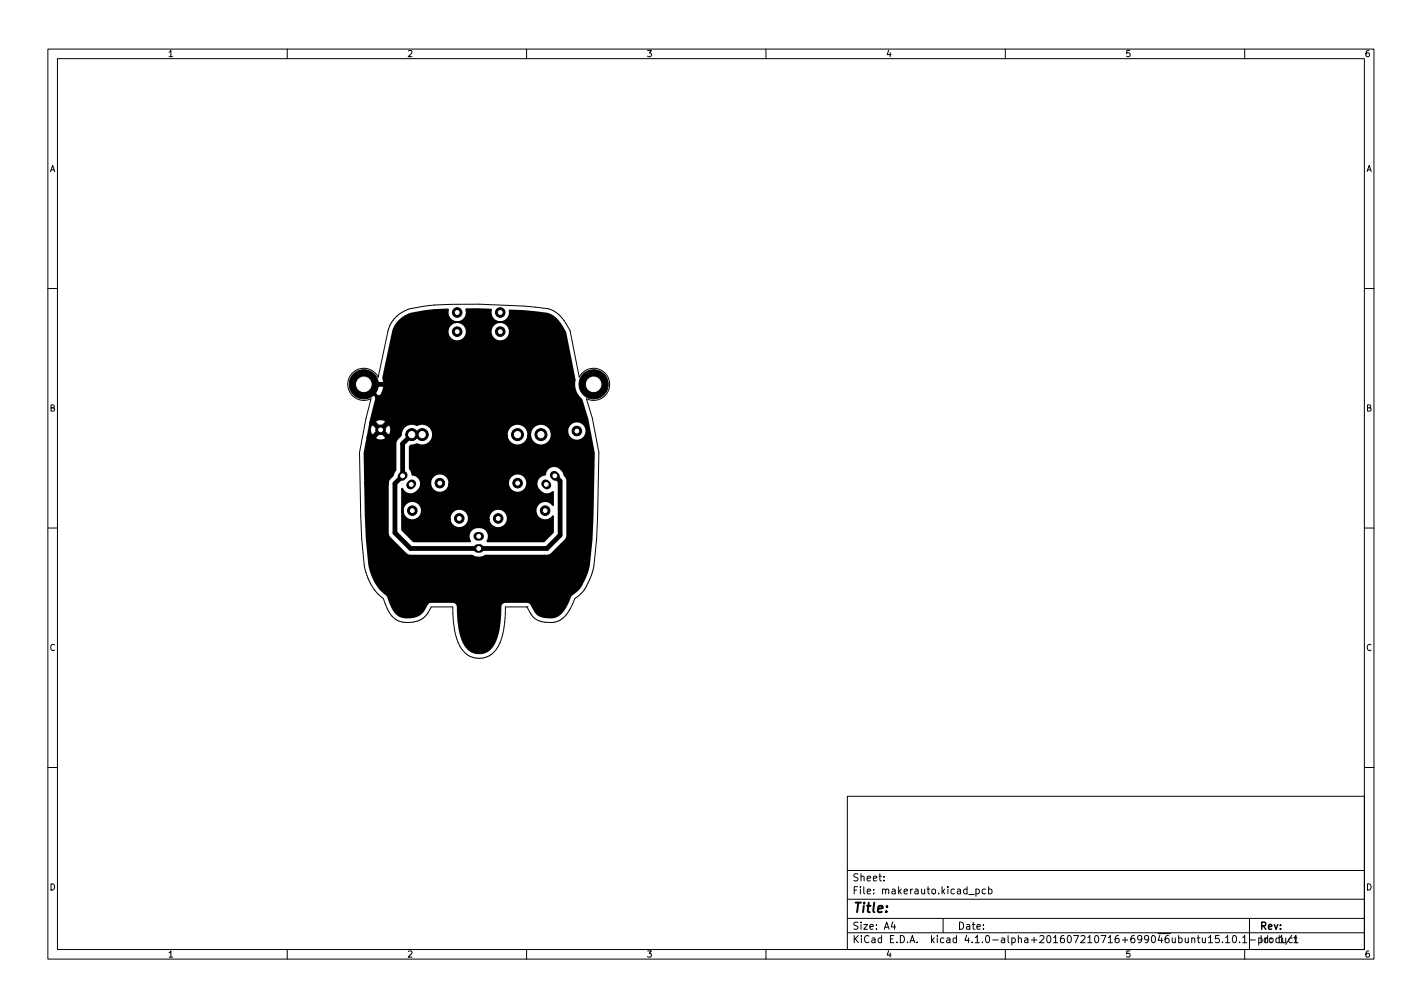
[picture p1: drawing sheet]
<svg xmlns="http://www.w3.org/2000/svg" width="297mm" height="210mm" viewBox="0 0 297 210" stroke-linecap="round" stroke-linejoin="round" font-family="sans-serif">
<defs><g id="words">
<text font-size="2.8" x="178" y="190.6">Title:</text>
<g font-size="2.1">
<text x="178" y="184">Sheet:</text>
<text x="178" y="186.7">File: makerauto.kicad_pcb</text>
<text x="178" y="196.9">KiCad E.D.A. kicad 4.1.0-alpha+201607210716+699046ubuntu15.10.1-product</text>
<text x="178" y="194.1">Size: A4</text>
<text x="200" y="194.1">Date:</text>
<text x="263" y="194.1">Rev:</text>
<text x="263" y="196.9">Id: 1/1</text>
</g>
<g font-size="1.8">
<text x="35" y="11.9">1</text>
<text x="85" y="11.9">2</text>
<text x="135" y="11.9">3</text>
<text x="185" y="11.9">4</text>
<text x="235" y="11.9">5</text>
<text x="285" y="11.9">6</text>
<text x="10.3" y="35.9">A</text>
<text x="285.3" y="35.9">A</text>
<text x="10.3" y="85.9">B</text>
<text x="285.3" y="85.9">B</text>
<text x="10.3" y="135.9">C</text>
<text x="285.3" y="135.9">C</text>
<text x="10.3" y="185.9">D</text>
<text x="285.3" y="185.9">D</text>
<text x="35" y="199.9">1</text>
<text x="85" y="199.9">2</text>
<text x="135" y="199.9">3</text>
<text x="185" y="199.9">4</text>
<text x="235" y="199.9">5</text>
<text x="285" y="199.9">6</text>
</g>
</g></defs>
<g fill="none" stroke="#000" stroke-width=".21">
<path d="M10 10.2h277v190.1h-277zM12 12.2h273v186.1h-273zM60 10.2v2M110 10.2v2M160 10.2v2M210 10.2v2M260 10.2v2M10 60.2h2M82.6 66.3a7.6 7.6 0 0 1 3-1.8 39.9 39.9 0 0 1 8.6-1 100.6 100.6 0 0 1 20.8 1.1 6.5 6.5 0 0 1 3.3 3l.8 1.4 1.9 9.7a3.4 3.4 0 0 1 4.5-1.5 3.4 3.4 0 0 1 1.5 4.5 3.4 3.4 0 0 1-4.5 1.5l1.2 4.1 1.4 7.2-.5 18.2-.5 5.3a11.2 11.2 0 0 1-3.4 6.5l-.6 .5a7.2 7.2 0 0 1-3.5 4.7 5 5 0 0 1-5.5-1.3l-1-1.7h-4.5a17.4 17.4 0 0 1-1.5 8.2 4.5 4.5 0 0 1-4.5 2.5 4.5 4.5 0 0 1-3.9-3.3 18.7 18.7 0 0 1-1.1-7.4h-4.5a5.1 5.1 0 0 1-8.2 1.9l-1-1.5-.8-2.1a10.6 10.6 0 0 1-4-7l-.5-5.4-.3-4.9-.2-13.2 1.3-7.1 1.1-4.2a3.4 3.4 0 0 1-4.5-1.5 3.4 3.4 0 0 1 1.5-4.5 3.4 3.4 0 0 1 4.5 1.5l2.1-9.7a5.7 5.7 0 0 1 1.5-2.7zM285 60.2h2M10 110.2h2M285 110.2h2"/>
<path d="M110.1 126.7h.1M10 160.2h2M177 166.3h108v32h-108zM285 160.2h2M60 198.3v2M110 198.3v2M160 198.3v2M177 194.8h108M177 191.8h108M177 187.8h108M177 181.8h108M184.6 183.8v.1"/>
<path d="M184.6 183v.1M186.5 192.5l-.4 1h1M186.9 193v1M197 191.8v3M202.4 186.8h1.1M203.9 185.7l.4-.1 .3 .3-.2 .7h-.5M203.9 185.6v1.5M205.9 185.7l-.5-.1-.3 .3 .2 .7h.6M206.5 185.7l.4-.1 .3 .3-.1 .7h-.6M206.5 185.1v1.5M210 198.3v2M252.4 195.8l.5-.5v1.5"/>
<path d="M252.4 196.8h.9M254.6 195.3h-.7v.7l.2-.1 .5 .1 .1 .2-.1 .5-.2 .1-.5-.1M255.4 196.7v.1M256 195.8l.4-.5v1.5M256 196.8h.9M257.6 195.4l.2-.1a.8 .8 0 0 1 .5 .8 .8 .8 0 0 1-.5 .7 1 1 0 0 1-.2-1.4zM258.9 196.7v.1M259.6 195.8l.4-.5v1.5M259.6 196.8h.8M260 198.3v2M261 191.8v6.5M261.1 196.3h1.1"/>
<path d="M269.9 195.3l-1.3 1.9M269.9 195.9l-.4-.1-.3 .3 .2 .7h.5M270.3 195.8l.4-.5v1.5M270.3 196.8h.8M270.4 195.8h.5M270.6 195.3v1.3l.3 .2"/>
</g>
<g fill="#000" stroke="#000" stroke-width=".21">
<circle cx="95.5" cy="69.2" r="1"/>
<circle cx="95.5" cy="65.2" r="1"/>
<circle cx="104.5" cy="69.2" r="1"/>
<circle cx="104.5" cy="65.2" r="1"/>
<circle cx="76" cy="80.2" r="3"/>
<circle cx="79.5" cy="89.7" r="1"/>
<circle cx="86" cy="90.7" r="1.25"/>
<circle cx="88.2" cy="90.7" r="1.25"/>
<circle cx="108.1" cy="90.7" r="1.25"/>
<circle cx="113" cy="90.7" r="1.25"/>
<circle cx="120.5" cy="90" r="1"/>
<circle cx="124" cy="80.2" r="3"/>
<circle cx="86.1" cy="106.6" r="1"/>
<circle cx="91.9" cy="100.9" r="1"/>
<circle cx="95.9" cy="108.2" r="1"/>
<circle cx="104.1" cy="108.2" r="1"/>
<circle cx="108.1" cy="100.9" r="1"/>
<circle cx="113.9" cy="106.6" r="1"/>
</g>
<path d="M84.2 99.2l-.2 .3M115.8 99.2l.2 .3M86 101l-.2 .3M99.8 114.5h.4M99.8 112h.4M114 101l.2 .3" fill="none" stroke="#000" stroke-width="1.8"/>
<path d="M76 80.2h5.3l1 1v5.8l-2.8 2.7M88.2 90.7h-2.2l-1.9 1.9v6.8l-1.6 1.6v10.2l3.3 3.3h28.4l2.8-2.8v-11.2l-1.1-1.1" fill="none" stroke="#000" stroke-width="1"/>
<path d="M83.4 67a6.5 6.5 0 0 1 2.5-1.5 36.5 36.5 0 0 1 7.7-.9 2 2 0 0 0 1.9 2.6 2.01 2.01 0 0 0-1.7 3.1 2.01 2.01 0 0 0 3.5 0 2.01 2.01 0 0 0-1.6-3.1 2 2 0 0 0 1.7-2.6l5.2 .1a1.99 1.99 0 0 0 1.9 2.5 2.01 2.01 0 0 0-1.7 3.1 2.01 2.01 0 0 0 3.5 0 2.01 2.01 0 0 0-1.6-3.1 1.99 1.99 0 0 0 1.8-2.4 49.1 49.1 0 0 1 8.1 .8 5.4 5.4 0 0 1 2.8 2.6l.7 1.2 2 9.9a4 4 0 0 0 1.3 4.1 59.8 59.8 0 0 1 2.6 11.2l-.4 18-.6 5.7a10.1 10.1 0 0 1-3 5.4l-.8 .8a10.1 10.1 0 0 1-2 3.5 4 4 0 0 1-5.1 0l-1.2-1.9-.6-.4h-4.9l-.6 .3-.3 .5a19.5 19.5 0 0 1-1.3 7.9 3.5 3.5 0 0 1-3.5 2 3.5 3.5 0 0 1-3-2.7 24.5 24.5 0 0 1-1.1-7.2l-.3-.5-.5-.3h-4.8l-.7 .3-.7 1.2a4 4 0 0 1-5.9 .7 10.6 10.6 0 0 1-1.7-3.4l-.1-.2a9.5 9.5 0 0 1-3.8-6.5l-.5-5.3-.3-11.5h4.7v10.5l.4 .8 3.5 3.5 .8 .2 13 .1a2.54 2.54 0 0 0 2.7-.1h13.1l.8-.4 2.8-2.8 .3-.5 .1-.5v-11.3l-.1-.6-.5-.6a2.07 2.07 0 0 0-1.8-1.9 2.07 2.07 0 0 0-2.2 1.4v.3h-.3a1.99 1.99 0 0 0-1.5 1.8 1.99 1.99 0 0 0 1.1 2l1 .3 .8-.1 .5-.4v2.8a2 2 0 0 0-3-.4 2 2 0 0 0 0 3 2 2 0 0 0 3-.3v3.3l-1.9 1.9h-11.8l.2-.3a2.09 2.09 0 0 0-1.5-2.6 2.09 2.09 0 0 0-2.6 1.5v.7l.3 .7h-11.8l-2.4-2.4v-3.8h.1a2.01 2.01 0 0 0 2.9 1.6h6.9l.1 .4a2.01 2.01 0 0 0 2.1 1.4 2.01 2.01 0 0 0 1.8-1.8h4.2v.4a2.01 2.01 0 0 0 3.3 .9 2.01 2.01 0 0 0-.6-3.3 2.01 2.01 0 0 0-2.7 2h-4.2v-.3a2.01 2.01 0 0 0-2.1-1.9 2.01 2.01 0 0 0-1.9 2.2h-6.9a2.01 2.01 0 0 0 .1-3.5 2.01 2.01 0 0 0-3 1.9h-.1v-4.8a2.09 2.09 0 0 0 2.4 1.1 2.09 2.09 0 0 0 1.5-2.1h2v.4a2.01 2.01 0 0 0 2.2 1.5 2.01 2.01 0 0 0 1.8-1.9h12.2l.1 .4a2.01 2.01 0 0 0 3.3 1 2.01 2.01 0 0 0-.6-3.4 2.01 2.01 0 0 0-2.8 2h-12.2v-.3a2.01 2.01 0 0 0-2.2-1.8 2.01 2.01 0 0 0-1.8 2.1h-2a1.89 1.89 0 0 0-1.8-1.9l-.1-.6-.4-.6v-4.6l.3-.3 1.1-.2a2.35 2.35 0 0 0 3.4-1.9h15.4l.1 .5a2.26 2.26 0 0 0 2.4 1.6 2.26 2.26 0 0 0 2-2.1h.4l.1 .5a2.26 2.26 0 0 0 2.8 1.5 2.26 2.26 0 0 0 1.6-2.7h3.3l.1 .4a2.01 2.01 0 0 0 3.3 .9 2.01 2.01 0 0 0-.7-3.4 2.01 2.01 0 0 0-2.7 2.1l-3.3-.1a2.26 2.26 0 0 0-2.6-1.6 2.26 2.26 0 0 0-1.9 2.4h-.4l.1-.4a2.26 2.26 0 0 0-2.5-2 2.26 2.26 0 0 0-2.1 2.4h-15.4l.1-.4a2.29 2.29 0 0 0-3.4-1.7 2.26 2.26 0 0 0-3.4 2.1l-.8 .9-.3 .5v5.9l-.5 1.1-.8 .8-.3 .9h-4.7l-.1-6.4 .6-3.3h1.6l.1 .4a2.21 2.21 0 0 0 2 0l.1-.4-1.1-1.1-1.1 1.1h-1.6l.2-1.3h.3l.3 .8 .4 .1 1.1-1.2h.8l1.1 1.2 .4-.1a2.21 2.21 0 0 0 0-2.1l-.4-.1-1.1 1.1h-.8l-1.1-1.1-.4 .1-.3 1.3h-.3l.4-1.8h1l1.1 1.1 1.1-1.1-.1-.4a2.21 2.21 0 0 0-2 0l-.1 .4h-1l1.2-4.9a1.07 1.07 0 0 0-1.1-1.1l-1.9-1.9 .4-.5 3 3 .6-.3a4.7 4.7 0 0 0 .5-3.7l2-9.6 .5-1.2z" fill="#000" stroke="#000" stroke-width=".4"/>
<g fill="#fff" stroke="#fff" stroke-width=".21">
<circle cx="108.1" cy="90.7" r=".65"/>
<circle cx="88.2" cy="90.7" r=".65"/>
<circle cx="86" cy="90.7" r=".65"/>
<circle cx="113" cy="90.7" r=".65"/>
<circle cx="76" cy="80.2" r="1.52"/>
<circle cx="124" cy="80.2" r="1.52"/>
<circle cx="100" cy="114.5" r=".4"/>
<circle cx="100" cy="112" r=".4"/>
<circle cx="115.9" cy="99.4" r=".4"/>
<circle cx="114.1" cy="101.1" r=".4"/>
<circle cx="84.1" cy="99.4" r=".4"/>
<circle cx="85.9" cy="101.1" r=".4"/>
<circle cx="91.9" cy="100.9" r=".4"/>
<circle cx="86.1" cy="106.6" r=".4"/>
<circle cx="108.1" cy="100.9" r=".4"/>
<circle cx="113.9" cy="106.6" r=".4"/>
<circle cx="104.1" cy="108.2" r=".4"/>
<circle cx="95.9" cy="108.2" r=".4"/>
<circle cx="104.5" cy="69.2" r=".4"/>
<circle cx="95.5" cy="65.2" r=".4"/>
<circle cx="104.5" cy="65.2" r=".4"/>
<circle cx="95.5" cy="69.2" r=".4"/>
<circle cx="79.5" cy="89.7" r=".4"/>
<circle cx="120.5" cy="90" r=".4"/>
</g>
<use href="#words"/>
</svg>
